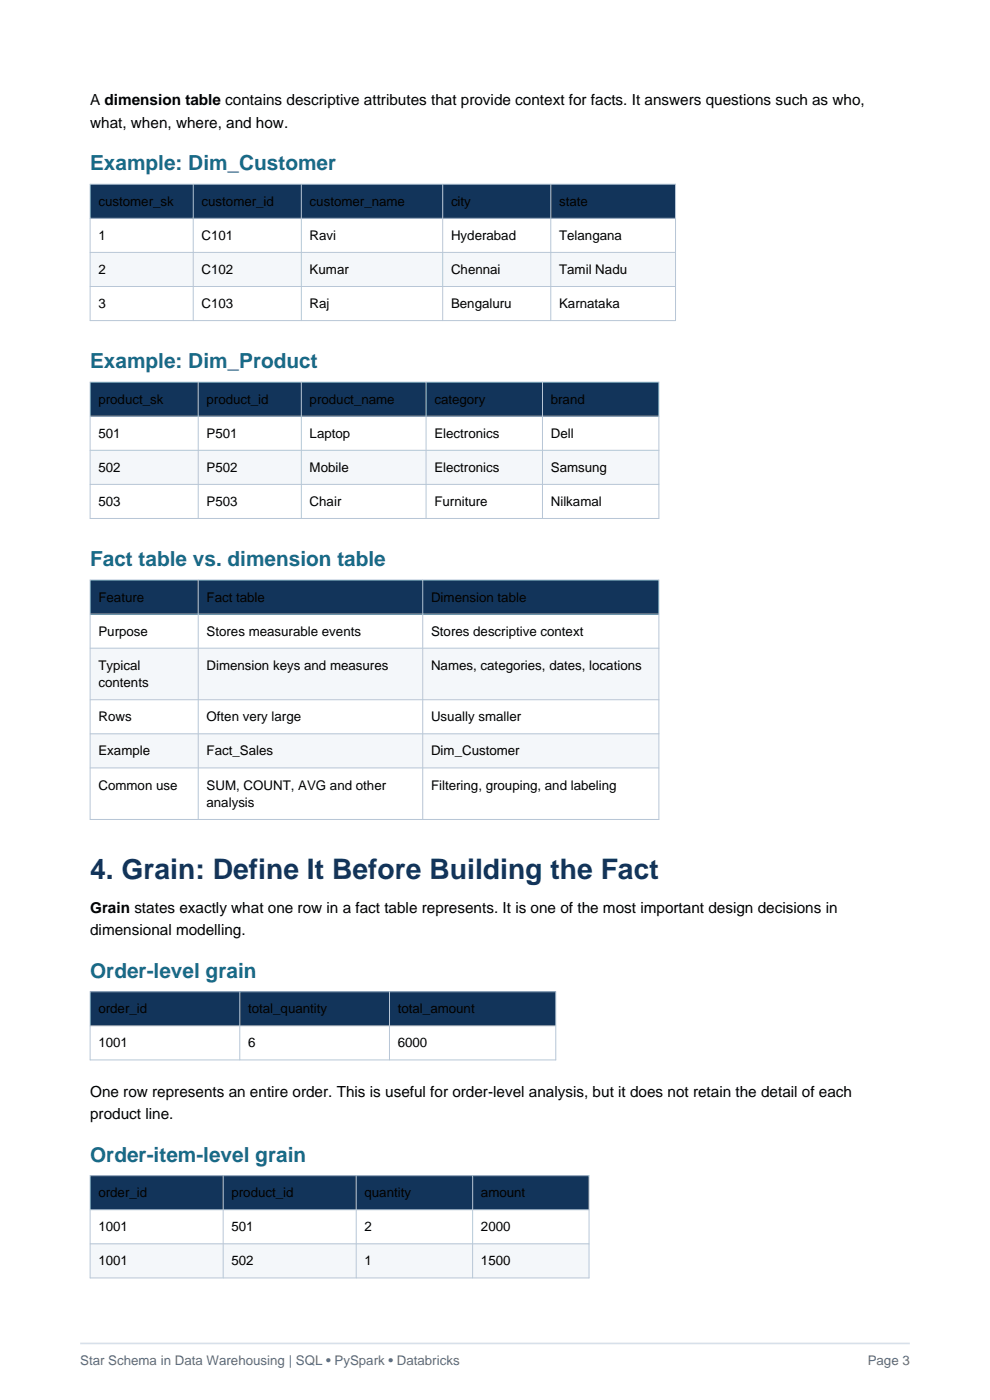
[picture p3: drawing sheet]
<svg xmlns="http://www.w3.org/2000/svg" width="210mm" height="297mm" viewBox="0 0 210 297" stroke-linecap="round" stroke-linejoin="round" font-family="sans-serif">
<defs><g id="words">
<text font-size="6" fill="#12345a" x="19.1" y="186.5">4. Grain: Define It Before Building the Fact</text>
<g font-size="4.4" fill="#176b87">
<text x="19.1" y="36.1">Example: Dim_Customer</text>
<text x="19.1" y="78.1">Example: Dim_Product</text>
<text x="19.1" y="120">Fact table vs. dimension table</text>
<text x="19.1" y="207.4">Order-level grain</text>
<text x="19.1" y="246.4">Order-item-level grain</text>
</g>
<g font-size="3.2">
<text x="19.1" y="22.4">A dimension table contains descriptive attributes that provide context for facts. It answers questions such as who,</text>
<text x="19.1" y="27.1">what, when, where, and how.</text>
<text x="19.1" y="193.7">Grain states exactly what one row in a fact table represents. It is one of the most important design decisions in</text>
<text x="19.1" y="198.4">dimensional modelling.</text>
<text x="19.1" y="232.7">One row represents an entire order. This is useful for order-level analysis, but it does not retain the detail of each</text>
<text x="19.1" y="237.4">product line.</text>
</g>
<g font-size="2.8">
<text x="20.9" y="43.7">customer_sk</text>
<text x="42.8" y="43.7">customer_id</text>
<text x="65.7" y="43.7">customer_name</text>
<text x="95.7" y="43.7">city</text>
<text x="118.6" y="43.7">state</text>
<text x="20.9" y="50.9">1</text>
<text x="42.8" y="50.9">C101</text>
<text x="65.7" y="50.9">Ravi</text>
<text x="95.7" y="50.9">Hyderabad</text>
<text x="118.6" y="50.9">Telangana</text>
<text x="20.9" y="58.1">2</text>
<text x="42.8" y="58.1">C102</text>
<text x="65.7" y="58.1">Kumar</text>
<text x="95.7" y="58.1">Chennai</text>
<text x="118.6" y="58.1">Tamil Nadu</text>
<text x="20.9" y="65.4">3</text>
<text x="42.8" y="65.4">C103</text>
<text x="65.7" y="65.4">Raj</text>
<text x="95.7" y="65.4">Bengaluru</text>
<text x="118.6" y="65.4">Karnataka</text>
<text x="20.9" y="85.7">product_sk</text>
<text x="43.8" y="85.7">product_id</text>
<text x="65.7" y="85.7">product_name</text>
<text x="92.1" y="85.7">category</text>
<text x="116.8" y="85.7">brand</text>
<text x="20.9" y="92.9">501</text>
<text x="43.8" y="92.9">P501</text>
<text x="65.7" y="92.9">Laptop</text>
<text x="92.1" y="92.9">Electronics</text>
<text x="116.8" y="92.9">Dell</text>
<text x="20.9" y="100.1">502</text>
<text x="43.8" y="100.1">P502</text>
<text x="65.7" y="100.1">Mobile</text>
<text x="92.1" y="100.1">Electronics</text>
<text x="116.8" y="100.1">Samsung</text>
<text x="20.9" y="107.3">503</text>
<text x="43.8" y="107.3">P503</text>
<text x="65.7" y="107.3">Chair</text>
<text x="92.1" y="107.3">Furniture</text>
<text x="116.8" y="107.3">Nilkamal</text>
<text x="20.9" y="127.6">Feature</text>
<text x="43.8" y="127.6">Fact table</text>
<text x="91.4" y="127.6">Dimension table</text>
<text x="20.9" y="134.9">Purpose</text>
<text x="43.8" y="134.9">Stores measurable events</text>
<text x="91.4" y="134.9">Stores descriptive context</text>
<text x="20.9" y="142.1">Typical</text>
<text x="43.8" y="142.1">Dimension keys and measures</text>
<text x="91.4" y="142.1">Names, categories, dates, locations</text>
<text x="20.9" y="145.8">contents</text>
<text x="20.9" y="153">Rows</text>
<text x="43.8" y="153">Often very large</text>
<text x="91.4" y="153">Usually smaller</text>
<text x="20.9" y="160.3">Example</text>
<text x="43.8" y="160.3">Fact_Sales</text>
<text x="91.4" y="160.3">Dim_Customer</text>
<text x="20.9" y="167.5">Common use</text>
<text x="43.8" y="167.5">SUM, COUNT, AVG and other</text>
<text x="91.4" y="167.5">Filtering, grouping, and labeling</text>
<text x="43.8" y="171.2">analysis</text>
<text x="20.9" y="215">order_id</text>
<text x="52.6" y="215">total_quantity</text>
<text x="84.4" y="215">total_amount</text>
<text x="20.9" y="222.2">1001</text>
<text x="52.6" y="222.2">6</text>
<text x="84.4" y="222.2">6000</text>
<text x="20.9" y="254">order_id</text>
<text x="49.1" y="254">product_id</text>
<text x="77.3" y="254">quantity</text>
<text x="102" y="254">amount</text>
<text x="20.9" y="261.2">1001</text>
<text x="49.1" y="261.2">501</text>
<text x="77.3" y="261.2">2</text>
<text x="102" y="261.2">2000</text>
<text x="20.9" y="268.5">1001</text>
<text x="49.1" y="268.5">502</text>
<text x="77.3" y="268.5">1</text>
<text x="102" y="268.5">1500</text>
</g>
<g font-size="2.8" fill="#5b6b7a">
<text x="17" y="289.5">Star Schema in Data Warehousing | SQL • PySpark • Databricks</text>
<text x="184.1" y="289.5">Page 3</text>
</g>
</g></defs>
<path d="M17 285h176" fill="none" stroke="#d7e0ea" stroke-width=".35"/>
<path d="M19.1 39.1h124.2v7.2h-124.2z" fill-rule="evenodd" fill="#12345a"/>
<path d="M19.1 53.5h124.2v7.3h-124.2z" fill-rule="evenodd" fill="#f4f7fa"/>
<path d="M19.1 39.1h124.2v28.9h-124.2zM41 39.1v28.9M63.9 39.1v28.9M93.9 39.1v28.9M116.8 39.1v28.9M19.1 46.3h124.2M19.1 53.5h124.2M19.1 60.8h124.2" fill="none" stroke="#b8c6d6" stroke-width=".21"/>
<path d="M19.1 81.1h120.7v7.2h-120.7z" fill-rule="evenodd" fill="#12345a"/>
<path d="M19.1 95.5h120.7v7.3h-120.7z" fill-rule="evenodd" fill="#f4f7fa"/>
<path d="M19.1 81.1h120.7v28.9h-120.7zM19.1 88.3h120.7M19.1 95.5h120.7M42 81.1v28.9M63.9 81.1v28.9M90.4 81.1v28.9M115.1 81.1v28.9M19.1 102.8h120.7" fill="none" stroke="#b8c6d6" stroke-width=".21"/>
<path d="M19.1 123h120.7v7.3h-120.7z" fill-rule="evenodd" fill="#12345a"/>
<g fill="#f4f7fa">
<path d="M19.1 137.5h120.7v10.9h-120.7z" fill-rule="evenodd"/>
<path d="M19.1 155.7h120.7v7.2h-120.7z" fill-rule="evenodd"/>
</g>
<path d="M19.1 123h120.7v50.8h-120.7zM19.1 130.3h120.7M19.1 137.5h120.7M42 123v50.8M89.7 123v50.8M19.1 148.4h120.7M19.1 155.7h120.7M19.1 162.9h120.7" fill="none" stroke="#b8c6d6" stroke-width=".21"/>
<path d="M19.1 210.4h98.8v7.2h-98.8z" fill-rule="evenodd" fill="#12345a"/>
<path d="M19.1 210.4h98.8v14.5h-98.8zM19.1 217.6h98.8M50.9 210.4v14.5M82.6 210.4v14.5" fill="none" stroke="#b8c6d6" stroke-width=".21"/>
<path d="M19.1 249.4h105.9v7.2h-105.9z" fill-rule="evenodd" fill="#12345a"/>
<path d="M19.1 263.9h105.9v7.2h-105.9z" fill-rule="evenodd" fill="#f4f7fa"/>
<path d="M19.1 249.4h105.9v21.7h-105.9zM19.1 256.6h105.9M47.3 249.4v21.7M75.6 249.4v21.7M100.3 249.4v21.7M19.1 263.9h105.9" fill="none" stroke="#b8c6d6" stroke-width=".21"/>
<use href="#words"/>
</svg>
